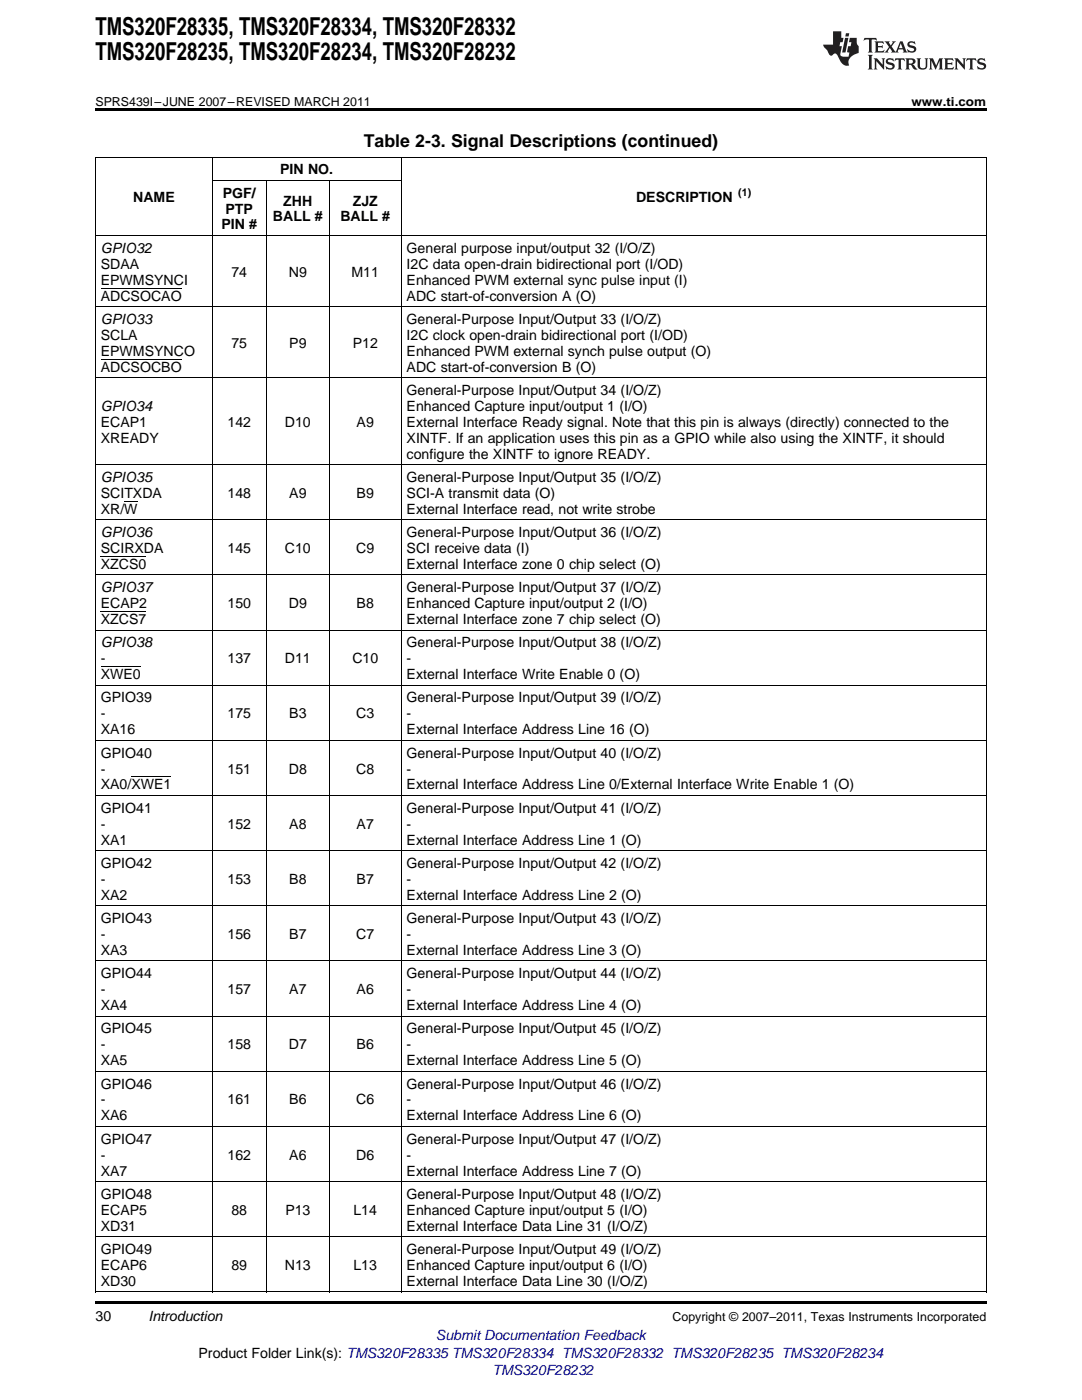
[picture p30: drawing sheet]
<svg xmlns="http://www.w3.org/2000/svg" width="216mm" height="279mm" viewBox="0 0 216 279" stroke-linecap="round" stroke-linejoin="round" font-family="sans-serif">
<defs><g id="words">
<g font-size="4.9">
<text x="19" y="7.1">TMS320F28335, TMS320F28334, TMS320F28332</text>
<text x="19" y="12">TMS320F28235, TMS320F28234, TMS320F28232</text>
</g>
<text font-size="3.5" x="72.6" y="29.3">Table 2-3. Signal Descriptions (continued)</text>
<g font-size="2.8">
<text x="55.9" y="34.8">PIN NO.</text>
<text x="26.6" y="40.3">NAME</text>
<text x="44.4" y="39.4">PGF/</text>
<text x="56.5" y="41">ZHH</text>
<text x="70.4" y="41">ZJZ</text>
<text x="126.9" y="40.3">DESCRIPTION</text>
<text x="44.2" y="45.8">PIN #</text>
<text x="45" y="42.6">PTP</text>
<text x="54.5" y="44.2">BALL #</text>
<text x="67.9" y="44.2">BALL #</text>
<text x="20.1" y="50.4">GPIO32</text>
<text x="20.1" y="53.6">SDAA</text>
<text x="81.1" y="50.4">General purpose input/output 32 (I/O/Z)</text>
<text x="81.1" y="53.6">I2C data open-drain bidirectional port (I/OD)</text>
<text x="20.1" y="56.8">EPWMSYNCI</text>
<text x="20.1" y="60">ADCSOCAO</text>
<text x="46.2" y="55.2">74</text>
<text x="57.6" y="55.2">N9</text>
<text x="70.1" y="55.2">M11</text>
<text x="81.1" y="56.8">Enhanced PWM external sync pulse input (I)</text>
<text x="81.1" y="60">ADC start-of-conversion A (O)</text>
<text x="20.1" y="64.6">GPIO33</text>
<text x="81.1" y="64.6">General-Purpose Input/Output 33 (I/O/Z)</text>
<text x="20.1" y="67.8">SCLA</text>
<text x="20.1" y="71">EPWMSYNCO</text>
<text x="46.2" y="69.4">75</text>
<text x="57.7" y="69.4">P9</text>
<text x="70.4" y="69.4">P12</text>
<text x="81.1" y="67.8">I2C clock open-drain bidirectional port (I/OD)</text>
<text x="81.1" y="71">Enhanced PWM external synch pulse output (O)</text>
<text x="20.1" y="74.2">ADCSOCBO</text>
<text x="81.1" y="74.2">ADC start-of-conversion B (O)</text>
<text x="20.1" y="82">GPIO34</text>
<text x="81.1" y="78.8">General-Purpose Input/Output 34 (I/O/Z)</text>
<text x="81.1" y="82">Enhanced Capture input/output 1 (I/O)</text>
<text x="20.1" y="85.2">ECAP1</text>
<text x="20.1" y="88.3">XREADY</text>
<text x="45.4" y="85.2">142</text>
<text x="56.8" y="85.2">D10</text>
<text x="71.2" y="85.2">A9</text>
<text x="81.1" y="85.2">External Interface Ready signal. Note that this pin is always (directly) connected to the</text>
<text x="81.1" y="88.3">XINTF. If an application uses this pin as a GPIO while also using the XINTF, it should</text>
<text x="81.1" y="91.5">configure the XINTF to ignore READY.</text>
<text x="20.1" y="96.2">GPIO35</text>
<text x="20.1" y="99.3">SCITXDA</text>
<text x="45.4" y="99.3">148</text>
<text x="57.7" y="99.3">A9</text>
<text x="71.2" y="99.3">B9</text>
<text x="81.1" y="96.2">General-Purpose Input/Output 35 (I/O/Z)</text>
<text x="81.1" y="99.3">SCI-A transmit data (O)</text>
<text x="20.1" y="102.5">XR/W</text>
<text x="20.1" y="107.2">GPIO36</text>
<text x="81.1" y="102.5">External Interface read, not write strobe</text>
<text x="81.1" y="107.2">General-Purpose Input/Output 36 (I/O/Z)</text>
<text x="20.1" y="110.3">SCIRXDA</text>
<text x="20.1" y="113.5">XZCS0</text>
<text x="45.4" y="110.3">145</text>
<text x="56.8" y="110.3">C10</text>
<text x="71.1" y="110.3">C9</text>
<text x="81.1" y="110.3">SCI receive data (I)</text>
<text x="81.1" y="113.5">External Interface zone 0 chip select (O)</text>
<text x="20.1" y="118.2">GPIO37</text>
<text x="81.1" y="118.2">General-Purpose Input/Output 37 (I/O/Z)</text>
<text x="20.1" y="121.4">ECAP2</text>
<text x="20.1" y="124.5">XZCS7</text>
<text x="45.4" y="121.4">150</text>
<text x="57.6" y="121.4">D9</text>
<text x="71.2" y="121.4">B8</text>
<text x="81.1" y="121.4">Enhanced Capture input/output 2 (I/O)</text>
<text x="81.1" y="124.5">External Interface zone 7 chip select (O)</text>
<text x="20.1" y="129.2">GPIO38</text>
<text x="81.1" y="129.2">General-Purpose Input/Output 38 (I/O/Z)</text>
<text x="20.1" y="132.4">-</text>
<text x="20.1" y="135.5">XWE0</text>
<text x="45.4" y="132.4">137</text>
<text x="56.8" y="132.4">D11</text>
<text x="70.3" y="132.4">C10</text>
<text x="81.1" y="132.4">-</text>
<text x="81.1" y="135.5">External Interface Write Enable 0 (O)</text>
<text x="20.1" y="140.2">GPIO39</text>
<text x="20.1" y="143.4">-</text>
<text x="45.4" y="143.4">175</text>
<text x="57.7" y="143.4">B3</text>
<text x="71.1" y="143.4">C3</text>
<text x="81.1" y="140.2">General-Purpose Input/Output 39 (I/O/Z)</text>
<text x="81.1" y="143.4">-</text>
<text x="20.1" y="146.5">XA16</text>
<text x="81.1" y="146.5">External Interface Address Line 16 (O)</text>
<text x="20.1" y="151.2">GPIO40</text>
<text x="20.1" y="154.4">-</text>
<text x="45.4" y="154.4">151</text>
<text x="57.6" y="154.4">D8</text>
<text x="71.1" y="154.4">C8</text>
<text x="81.1" y="151.2">General-Purpose Input/Output 40 (I/O/Z)</text>
<text x="81.1" y="154.4">-</text>
<text x="20.1" y="157.6">XA0/XWE1</text>
<text x="81.1" y="157.6">External Interface Address Line 0/External Interface Write Enable 1 (O)</text>
<text x="20.1" y="162.2">GPIO41</text>
<text x="20.1" y="165.4">-</text>
<text x="45.4" y="165.4">152</text>
<text x="57.7" y="165.4">A8</text>
<text x="71.2" y="165.4">A7</text>
<text x="81.1" y="162.2">General-Purpose Input/Output 41 (I/O/Z)</text>
<text x="81.1" y="165.4">-</text>
<text x="20.1" y="168.6">XA1</text>
<text x="20.1" y="173.2">GPIO42</text>
<text x="81.1" y="168.6">External Interface Address Line 1 (O)</text>
<text x="81.1" y="173.2">General-Purpose Input/Output 42 (I/O/Z)</text>
<text x="20.1" y="176.4">-</text>
<text x="20.1" y="179.6">XA2</text>
<text x="45.4" y="176.4">153</text>
<text x="57.7" y="176.4">B8</text>
<text x="71.2" y="176.4">B7</text>
<text x="81.1" y="176.4">-</text>
<text x="81.1" y="179.6">External Interface Address Line 2 (O)</text>
<text x="20.1" y="184.2">GPIO43</text>
<text x="81.1" y="184.2">General-Purpose Input/Output 43 (I/O/Z)</text>
<text x="20.1" y="187.4">-</text>
<text x="20.1" y="190.6">XA3</text>
<text x="45.4" y="187.4">156</text>
<text x="57.7" y="187.4">B7</text>
<text x="71.1" y="187.4">C7</text>
<text x="81.1" y="187.4">-</text>
<text x="81.1" y="190.6">External Interface Address Line 3 (O)</text>
<text x="20.1" y="195.2">GPIO44</text>
<text x="81.1" y="195.2">General-Purpose Input/Output 44 (I/O/Z)</text>
<text x="20.1" y="198.4">-</text>
<text x="20.1" y="201.6">XA4</text>
<text x="45.4" y="198.4">157</text>
<text x="57.7" y="198.4">A7</text>
<text x="71.2" y="198.4">A6</text>
<text x="81.1" y="198.4">-</text>
<text x="81.1" y="201.6">External Interface Address Line 4 (O)</text>
<text x="20.1" y="206.2">GPIO45</text>
<text x="20.1" y="209.4">-</text>
<text x="45.4" y="209.4">158</text>
<text x="57.6" y="209.4">D7</text>
<text x="71.2" y="209.4">B6</text>
<text x="81.1" y="206.2">General-Purpose Input/Output 45 (I/O/Z)</text>
<text x="81.1" y="209.4">-</text>
<text x="20.1" y="212.6">XA5</text>
<text x="81.1" y="212.6">External Interface Address Line 5 (O)</text>
<text x="20.1" y="217.2">GPIO46</text>
<text x="20.1" y="220.4">-</text>
<text x="45.4" y="220.4">161</text>
<text x="57.7" y="220.4">B6</text>
<text x="71.1" y="220.4">C6</text>
<text x="81.1" y="217.2">General-Purpose Input/Output 46 (I/O/Z)</text>
<text x="81.1" y="220.4">-</text>
<text x="20.1" y="223.6">XA6</text>
<text x="81.1" y="223.6">External Interface Address Line 6 (O)</text>
<text x="20.1" y="228.2">GPIO47</text>
<text x="20.1" y="231.4">-</text>
<text x="45.4" y="231.4">162</text>
<text x="57.7" y="231.4">A6</text>
<text x="71.1" y="231.4">D6</text>
<text x="81.1" y="228.2">General-Purpose Input/Output 47 (I/O/Z)</text>
<text x="81.1" y="231.4">-</text>
<text x="20.1" y="234.6">XA7</text>
<text x="20.1" y="239.3">GPIO48</text>
<text x="81.1" y="234.6">External Interface Address Line 7 (O)</text>
<text x="81.1" y="239.3">General-Purpose Input/Output 48 (I/O/Z)</text>
<text x="20.1" y="242.4">ECAP5</text>
<text x="20.1" y="245.6">XD31</text>
<text x="46.2" y="242.4">88</text>
<text x="56.9" y="242.4">P13</text>
<text x="70.5" y="242.4">L14</text>
<text x="81.1" y="242.4">Enhanced Capture input/output 5 (I/O)</text>
<text x="81.1" y="245.6">External Interface Data Line 31 (I/O/Z)</text>
<text x="20.1" y="250.3">GPIO49</text>
<text x="81.1" y="250.3">General-Purpose Input/Output 49 (I/O/Z)</text>
<text x="20.1" y="253.4">ECAP6</text>
<text x="20.1" y="256.6">XD30</text>
<text x="46.2" y="253.4">89</text>
<text x="56.8" y="253.4">N13</text>
<text x="70.5" y="253.4">L13</text>
<text x="81.1" y="253.4">Enhanced Capture input/output 6 (I/O)</text>
<text x="81.1" y="256.6">External Interface Data Line 30 (I/O/Z)</text>
<text x="19" y="263.6">30</text>
<text x="29.6" y="263.6">Introduction</text>
<text x="39.6" y="270.9">Product Folder Link(s): TMS320F28335 TMS320F28334 TMS320F28332 TMS320F28235 TMS320F28234</text>
</g>
<g font-size="2.8" fill="#00f">
<text x="87" y="267.4">Submit Documentation Feedback</text>
<text x="98.2" y="274.5">TMS320F28232</text>
</g>
<g font-size="2.5">
<text x="19" y="21.1">SPRS439I–JUNE 2007–REVISED MARCH 2011</text>
<text x="181.9" y="21.1">www.ti.com</text>
<text x="134.2" y="263.6">Copyright © 2007–2011, Texas Instruments Incorporated</text>
</g>
<text font-size="2.1" x="147.3" y="39.2">(1)</text>
</g></defs>
<g fill="#231f20">
<path d="M172.5 7.6l-.1 .5 .4-.2h.6v.1v2.1l-.2 .4h.9l-.2-.4v-2.1l.1-.1h.5l.5 .2-.2-.5zM174.5 8.3l.2 .3v1.5l-.2 .4h1.8l.2-.6a1.04 1.04 0 0 1-1.3 .2v-.7h.6l.3 .2v-.6l-.3 .2h-.6v-.6l.8-.1 .4 .3-.2-.5zM176.5 8.3l.9 1.1-.9 1.1h.8l-.2-.2 .4-.7 .5 .7-.2 .2h1.5l-.2-.2 .2-.4h.9l.1 .4-.2 .2h1l-.3-.3-.7-1.9h-.5l-.9 2-.8-1 .9-1h-.8l.1 .3-.4 .5-.3-.6 .1-.2zM179.7 8.6l.4 1h-.7zM181.3 8.4a.63 .63 0 0 0-.2 .7 .63 .63 0 0 0 .6 .4l.6 .2 .1 .2a.75 .75 0 0 1-.7 .4 .75 .75 0 0 1-.6-.5l.1 .7 .1-.1a1.11 1.11 0 0 0 1.5-.6 1.13 1.13 0 0 0-1.2-.8l-.1-.4a1.04 1.04 0 0 1 1.2 .2l-.2-.5-.2 .1-.4-.2zM173.2 10.9l.2 .4v2.2l-.2 .4h1l-.3-.4v-2.2l.3-.4zM174.3 11.6l.3 .4v1.5l-.3 .4h.8l-.2-.4v-1.3l1.5 1.7v-1.9l.2-.4h-.7l.2 .4v.9l-1.1-1.3zM177 11.8a.62 .62 0 0 0-.2 .7 .62 .62 0 0 0 .6 .4l.6 .1 .1 .3a.76 .76 0 0 1-.7 .3 .76 .76 0 0 1-.7-.4l.2 .7 .1-.1a1.11 1.11 0 0 0 1.5-.6 1.13 1.13 0 0 0-1.2-.8l-.1-.4a1.04 1.04 0 0 1 1.2 .2l-.2-.6-.2 .1-.5-.1zM178.7 11.6l-.2 .6a.61 .61 0 0 1 .8-.3v1.6l-.2 .4h.9l-.2-.4v-1.6a.63 .63 0 0 1 .7 .3l-.1-.6zM180.6 11.6l.3 .4v1.5l-.3 .4h1l-.2-.2-.1-.8 .6 .2a.76 .76 0 0 0 1.2 .7l-1-1a.58 .58 0 0 0 .6-.5 .58 .58 0 0 0-.5-.6zM181.4 11.9h.1a.45 .45 0 0 1 .5 .1 .45 .45 0 0 1 .1 .5l-.8 .2zM182.9 11.6l.2 .2a2.17 2.17 0 0 0 .3 1.9 .99 .99 0 0 0 1.6-.6v-1.1l.2-.4h-.7l.2 .2a1.92 1.92 0 0 1-.2 1.8 .6 .6 0 0 1-.9-.5v-1.1l.2-.4zM185.4 11.6l.2 .4v1.5l-.2 .4h.7l-.2-.4v-1.4l.8 1.8 .8-1.8v1.4l-.2 .4h.9l-.2-.4v-1.5l.2-.4h-.8l-.6 1.5-.6-1.5zM188.4 11.6l.2 .4v1.5l-.2 .4h1.8l.1-.6a1.04 1.04 0 0 1-1.2 .1v-.6h.5l.4 .2v-.6l-.4 .2h-.5v-.7h.8l.3 .3-.1-.6zM190.5 11.6l.2 .4v1.5l-.2 .4h.7l-.2-.4v-1.3l1.5 1.7v-1.9l.2-.4h-.7l.2 .4v.9l-1.1-1.3zM192.9 11.6l-.1 .6a.61 .61 0 0 1 .7-.3l.1 1.6-.3 .4h1l-.3-.4 .1-1.6a.63 .63 0 0 1 .7 .3l-.1-.6zM195.2 11.8a.62 .62 0 0 0-.2 .7 .62 .62 0 0 0 .6 .4l.6 .1 .1 .3a.76 .76 0 0 1-.7 .3 .76 .76 0 0 1-.6-.4l.1 .7 .1-.1a1.11 1.11 0 0 0 1.6-.6 1.13 1.13 0 0 0-1.3-.8l-.1-.4a1.04 1.04 0 0 1 1.2 .2l-.1-.6-.2 .1-.5-.1z"/>
<path d="M166.2 6.3v2.6h-1.9v.4l.8 .9a.91 .91 0 0 0 1 .8 .56 .56 0 0 1 .5-.3 .56 .56 0 0 1 .5 .3l.4 .8a1.53 1.53 0 0 0 1.9 1.2 1.54 1.54 0 0 1 1-2.1l.9-.3v-1.4a1.52 1.52 0 0 1-.4-1.6h-1.3l-.2 .8h.5l-.2 .8h-.5l-.1 1v.2l.4 .1-.2 .8a1.93 1.93 0 0 1-1.6-.3l.3-1.8h-.5l.2-.8h.4l.2-.8h-.4v-1.3zM168.6 7.6l-.6 2.9h.7l.6-2.9zM168.8 6.6l-.1 .7h.6l.2-.7z"/>
</g>
<path d="M19 21.6h177.8v.6h-177.8zM19 259.7h177.8v.5h-177.8z" fill="#000"/>
<g fill="none" stroke="#000" stroke-width=".2">
<path d="M19 31.3h177.8M19.1 31.4v226.5M42.3 31.4v226.5M42.4 36h37.7M53.1 36.1v221.8M65.7 36.1v221.8M80 31.4v226.5M196.8 31.4v226.5M19 47h177.8M20.1 57.5h16.1M19 75.4h177.8M19 61.2h177.8"/>
<path d="M20.1 71.7h16.1M19 92.7h177.8M19 114.7h177.8M19 103.7h177.8M20.1 111h9.1M24.8 100h2.6M19 136.8h177.8M19 125.7h177.8M20.1 133.1h8M20.1 122h9.1M19 158.8h177.8M19 147.8h177.8"/>
<path d="M26.2 155.1h8M19 169.8h177.8M19 191.8h177.8M19 180.8h177.8M19 213.8h177.8M19 202.8h177.8M19 235.8h177.8M19 224.8h177.8M19 257.8h177.8M19 246.8h177.8"/>
</g>
<use href="#words"/>
</svg>
